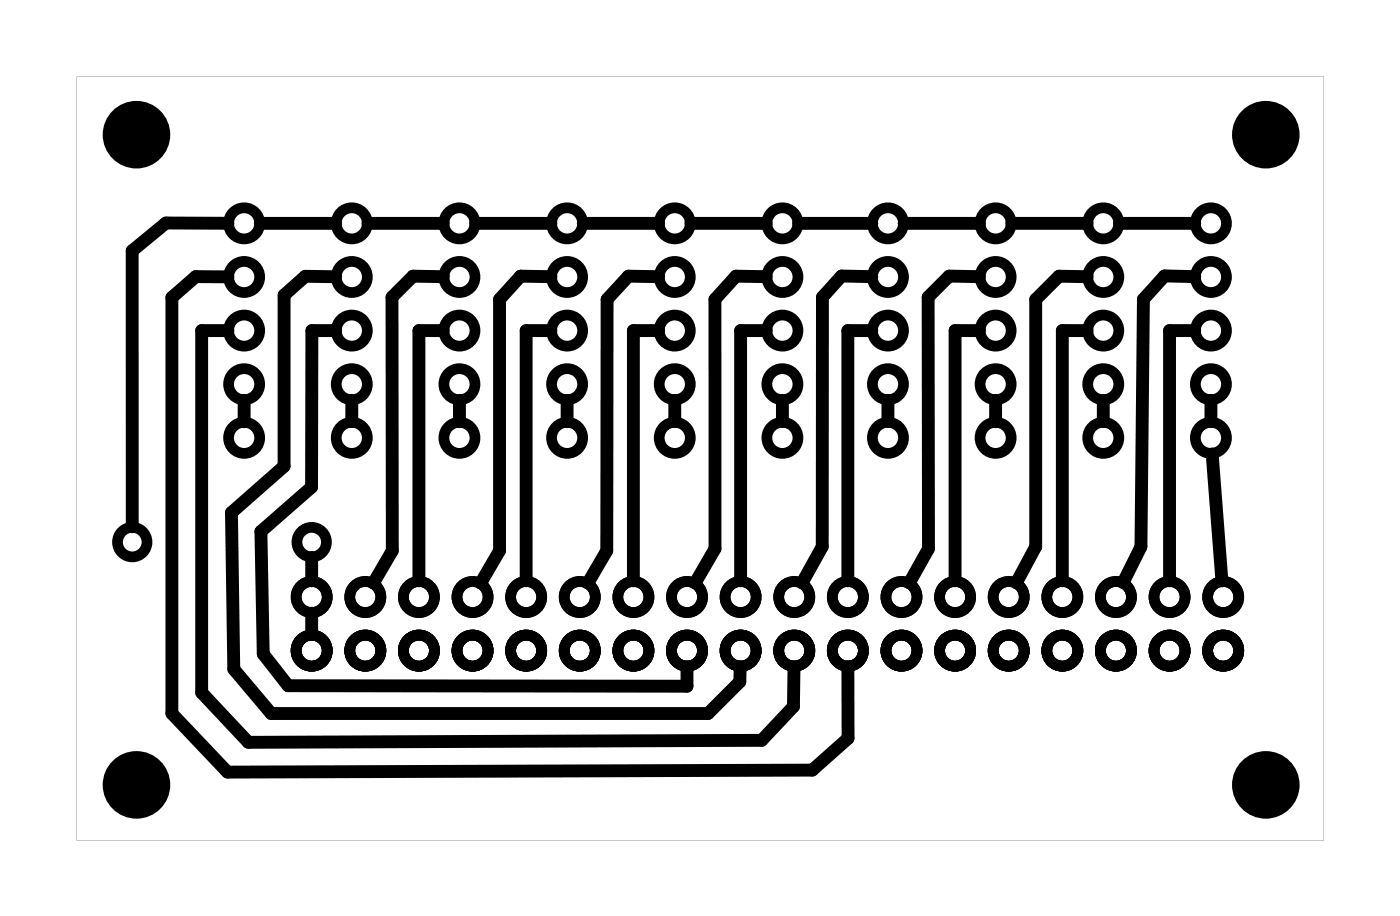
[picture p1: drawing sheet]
<svg xmlns="http://www.w3.org/2000/svg" width="66mm" height="43mm" viewBox="0 0 66 43" stroke-linecap="round" stroke-linejoin="round" font-family="sans-serif">
<path d="M3.6 3.6v36.2h59.1v-36.2zM3.6 3.6h59.1v36.2h-59.1z" fill="#000"/>
<g fill="none" stroke="#000" stroke-width=".51">
<circle cx="11.6" cy="18.2" r=".74"/>
<circle cx="11.6" cy="15.7" r=".74"/>
<circle cx="11.6" cy="10.6" r=".74"/>
<circle cx="11.6" cy="13.1" r=".74"/>
<circle cx="16.7" cy="15.7" r=".74"/>
<circle cx="16.7" cy="18.2" r=".74"/>
<circle cx="16.7" cy="10.6" r=".74"/>
<circle cx="16.7" cy="13.1" r=".74"/>
<circle cx="21.8" cy="18.2" r=".74"/>
<circle cx="21.8" cy="15.7" r=".74"/>
<circle cx="21.8" cy="10.6" r=".74"/>
<circle cx="21.8" cy="13.1" r=".74"/>
<circle cx="26.9" cy="18.2" r=".74"/>
<circle cx="26.9" cy="15.7" r=".74"/>
<circle cx="26.9" cy="10.6" r=".74"/>
<circle cx="26.9" cy="13.1" r=".74"/>
<circle cx="32" cy="18.2" r=".74"/>
<circle cx="32" cy="15.7" r=".74"/>
<circle cx="32" cy="10.6" r=".74"/>
<circle cx="32" cy="13.1" r=".74"/>
<circle cx="37.1" cy="18.2" r=".74"/>
<circle cx="37.1" cy="15.7" r=".74"/>
<circle cx="37.1" cy="10.6" r=".74"/>
<circle cx="37.1" cy="13.1" r=".74"/>
<circle cx="42.1" cy="15.7" r=".74"/>
<circle cx="42.1" cy="18.2" r=".74"/>
<circle cx="42.1" cy="10.6" r=".74"/>
<circle cx="42.1" cy="13.1" r=".74"/>
<circle cx="47.2" cy="15.7" r=".74"/>
<circle cx="47.2" cy="18.2" r=".74"/>
<circle cx="47.2" cy="10.6" r=".74"/>
<circle cx="47.2" cy="13.1" r=".74"/>
<circle cx="52.3" cy="18.2" r=".74"/>
<circle cx="52.3" cy="15.7" r=".74"/>
<circle cx="52.3" cy="10.6" r=".74"/>
<circle cx="52.3" cy="13.1" r=".74"/>
<circle cx="57.4" cy="18.2" r=".74"/>
<circle cx="57.4" cy="15.7" r=".74"/>
<circle cx="57.4" cy="10.6" r=".74"/>
<circle cx="57.4" cy="13.1" r=".74"/>
<circle cx="6.3" cy="25.7" r=".7"/>
<circle cx="11.6" cy="20.7" r=".74"/>
<circle cx="14.8" cy="25.7" r=".7"/>
<circle cx="14.8" cy="28.3" r=".74"/>
<circle cx="14.8" cy="30.8" r=".74"/>
<circle cx="16.7" cy="20.7" r=".74"/>
<circle cx="17.3" cy="28.3" r=".74"/>
<circle cx="17.3" cy="30.8" r=".74"/>
<circle cx="19.8" cy="28.3" r=".74"/>
<circle cx="19.8" cy="30.8" r=".74"/>
<circle cx="21.8" cy="20.7" r=".74"/>
<circle cx="22.4" cy="28.3" r=".74"/>
<circle cx="22.4" cy="30.8" r=".74"/>
<circle cx="24.9" cy="28.3" r=".74"/>
<circle cx="24.9" cy="30.8" r=".74"/>
<circle cx="26.9" cy="20.7" r=".74"/>
<circle cx="27.5" cy="28.3" r=".74"/>
<circle cx="27.5" cy="30.8" r=".74"/>
<circle cx="30" cy="28.3" r=".74"/>
<circle cx="30" cy="30.8" r=".74"/>
<circle cx="32" cy="20.7" r=".74"/>
<circle cx="32.5" cy="28.3" r=".74"/>
<circle cx="32.5" cy="30.8" r=".74"/>
<circle cx="35.1" cy="28.3" r=".74"/>
<circle cx="35.1" cy="30.8" r=".74"/>
<circle cx="37.1" cy="20.7" r=".74"/>
<circle cx="37.6" cy="28.3" r=".74"/>
<circle cx="37.6" cy="30.8" r=".74"/>
<circle cx="40.2" cy="28.3" r=".74"/>
<circle cx="40.2" cy="30.8" r=".74"/>
<circle cx="42.1" cy="20.7" r=".74"/>
<circle cx="42.7" cy="28.3" r=".74"/>
<circle cx="42.7" cy="30.8" r=".74"/>
<circle cx="45.2" cy="28.3" r=".74"/>
<circle cx="45.2" cy="30.8" r=".74"/>
<circle cx="47.2" cy="20.7" r=".74"/>
<circle cx="47.8" cy="28.3" r=".74"/>
<circle cx="47.8" cy="30.8" r=".74"/>
<circle cx="50.3" cy="28.3" r=".74"/>
<circle cx="50.3" cy="30.8" r=".74"/>
<circle cx="52.3" cy="20.7" r=".74"/>
<circle cx="52.9" cy="28.3" r=".74"/>
<circle cx="52.9" cy="30.8" r=".74"/>
<circle cx="55.4" cy="28.3" r=".74"/>
<circle cx="55.4" cy="30.8" r=".74"/>
<circle cx="57.4" cy="20.7" r=".74"/>
<circle cx="57.9" cy="28.3" r=".74"/>
<circle cx="57.9" cy="30.8" r=".74"/>
</g>
<g fill="#000">
<circle cx="6.5" cy="6.4" r="1.6"/>
<circle cx="60" cy="6.4" r="1.6"/>
<circle cx="6.5" cy="37.2" r="1.6"/>
<circle cx="60" cy="37.2" r="1.6"/>
</g>
<g fill="none" stroke="#000" stroke-width=".61">
<path d="M10.8 15.7h-1.2v17.1l2.2 2.4 24.3-.1 1.5-1.6v-1.9M10.8 10.6h-2.9l-1.6 1.3v13.1M10.8 13.1h-1.5l-1.2 1v19.7l2.7 2.8 27.7-.1 1.7-1.5v-3.4M11.6 19v1M12.3 10.6h3.6M15.9 15.7h-1.1v7.4l-2.4 2.1 .1 5.8 1.1 1.5h18.9v-.9M15.9 13.1h-1.4l-1 .9v8.1l-2.5 2.2 .1 7.4 1.7 2.1h20.7l1.5-1.5 .1-.7M16.7 19v1M17.4 10.6h3.6M21 15.7h-1.2v11.8M21 13.1h-1.4l-1 1v12l-.9 1.5M21.8 19v1"/>
<path d="M22.5 10.6h3.6M26.1 15.7h-1.2v11.8M26.1 13.1h-1.4l-1 1.1v11.9l-.9 1.5M26.9 19v1M27.6 10.6h3.6M31.2 15.7h-1.2v11.8M31.2 13.1h-1.4l-1 1.1-.1 11.9-.8 1.5M32 19v1M32.7 10.6h3.6M36.3 15.7h-1.2v11.8M36.3 13.1h-1.4l-1 1.1v11.8l-1 1.6M37.1 19v1"/>
<path d="M37.8 10.6h3.5M41.3 15.7h-1.1v11.8M41.3 13.1h-1.4l-.9 1v11.8l-1 1.7M42.1 19v1M42.8 10.6h3.6M46.4 15.7h-1.2v11.8M46.4 13.1h-1.4l-1 1v11.9l-.9 1.6M47.2 19v1M47.9 10.6h3.6M51.5 15.7h-1.2v11.8M51.5 13.1h-1.3l-1.1 1.1v11.7l-1 1.7M52.3 19v1"/>
<path d="M53 10.6h3.6M56.6 15.7h-1.2v11.8M56.6 13.1h-1.4l-1 1.1-.1 11.7-.9 1.7M57.4 19v1M14.8 26.4v1.1M14.8 29v1.1M57.4 21.5l.5 6"/>
</g>
</svg>
